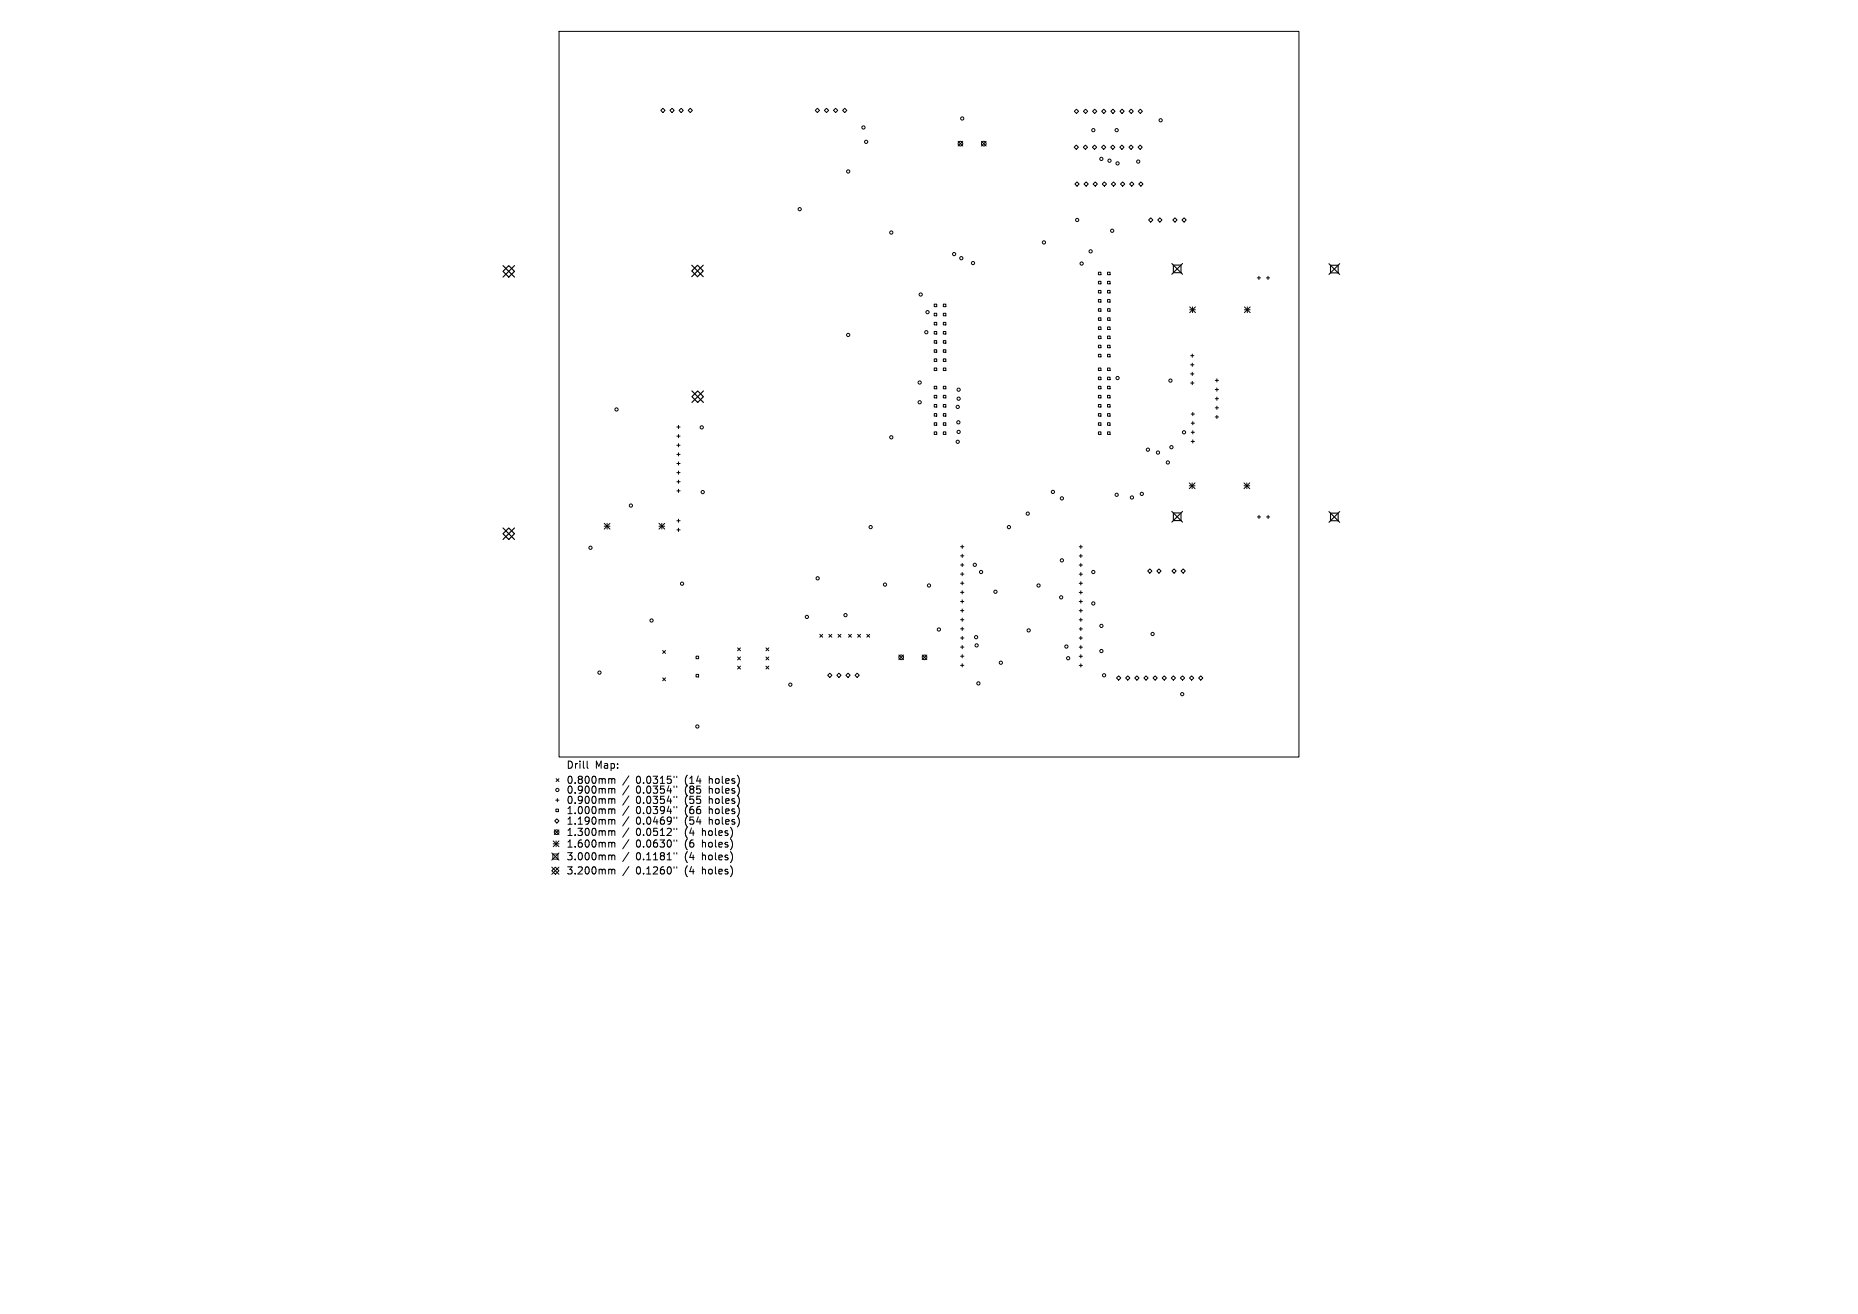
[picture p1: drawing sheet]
<svg xmlns="http://www.w3.org/2000/svg" width="297mm" height="210mm" viewBox="0 0 297 210" stroke-linecap="round" stroke-linejoin="round" font-family="sans-serif">
<defs><g id="words">
<g font-size="1.6">
<text x="90.5" y="123">Drill</text>
<text x="90.5" y="125.4">0.800mm</text>
<text x="95.1" y="123">Map:</text>
<text x="101.7" y="125.4">0.0315&quot;</text>
<text x="109.5" y="125.4">(14</text>
<text x="113.5" y="125.4">holes)</text>
<text x="90.5" y="127">0.900mm</text>
<text x="90.5" y="128.6">0.900mm</text>
<text x="90.5" y="130.3">1.000mm</text>
<text x="90.5" y="132">1.190mm</text>
<text x="101.7" y="127">0.0354&quot;</text>
<text x="101.7" y="128.6">0.0354&quot;</text>
<text x="101.7" y="130.3">0.0394&quot;</text>
<text x="101.7" y="132">0.0469&quot;</text>
<text x="109.5" y="127">(85</text>
<text x="109.5" y="128.6">(55</text>
<text x="109.5" y="130.3">(66</text>
<text x="109.5" y="132">(54</text>
<text x="113.5" y="127">holes)</text>
<text x="113.5" y="128.6">holes)</text>
<text x="113.5" y="130.3">holes)</text>
<text x="113.5" y="132">holes)</text>
<text x="90.5" y="133.7">1.300mm</text>
<text x="90.5" y="135.6">1.600mm</text>
<text x="90.5" y="137.6">3.000mm</text>
<text x="101.7" y="133.7">0.0512&quot;</text>
<text x="101.7" y="135.6">0.0630&quot;</text>
<text x="101.7" y="137.6">0.1181&quot;</text>
<text x="109.5" y="133.7">(4</text>
<text x="109.5" y="135.6">(6</text>
<text x="109.5" y="137.6">(4</text>
<text x="112.4" y="133.7">holes)</text>
<text x="112.4" y="135.6">holes)</text>
<text x="112.4" y="137.6">holes)</text>
<text x="90.5" y="139.9">3.200mm</text>
<text x="101.7" y="139.9">0.1260&quot;</text>
<text x="109.5" y="139.9">(4</text>
<text x="112.4" y="139.9">holes)</text>
</g>
</g></defs>
<g fill="none" stroke="#000" stroke-width=".16">
<path d="M89.4 5h118.2v116h-118.2zM105.6 17.6l.4-.3 .3 .3-.3 .4zM107.1 17.6l.3-.3 .4 .3-.4 .4zM108.5 17.6l.4-.3 .3 .3-.3 .4zM110 17.6l.3-.3 .4 .3-.4 .4zM130.3 17.6l.4-.3 .3 .3-.3 .4zM131.8 17.6l.3-.3 .4 .3-.4 .4zM133.2 17.6l.4-.3 .3 .3-.3 .4zM134.7 17.6l.3-.3 .4 .3-.4 .4zM172.1 17.4l.3 .4-.3 .3-.4-.3zM173.5 17.4l.4 .4-.4 .3-.3-.3zM175 17.4l.3 .4-.3 .3-.4-.3z"/>
<path d="M176.4 17.4l.4 .4-.4 .3-.3-.3zM177.9 17.4l.3 .4-.3 .3-.3-.3zM179.4 17.4l.3 .4-.3 .3-.4-.3zM180.8 17.4l.4 .4-.4 .3-.3-.3zM182.3 17.4l.3 .4-.3 .3-.4-.3zM153.2 22.6l.7 .7M153.9 22.6l-.7 .7M156.9 22.6l.7 .7M157.6 22.6l-.7 .7M171.7 23.5l.3-.3 .4 .3-.4 .4zM171.8 29.4l.4-.3 .3 .3-.3 .4zM173.2 23.5l.3-.3 .3 .3-.3 .4z"/>
<path d="M173.3 29.4l.3-.3 .4 .3-.4 .4zM174.6 23.5l.4-.3 .3 .3-.3 .4zM174.7 29.4l.4-.3 .3 .3-.3 .4zM176.1 23.5l.3-.3 .4 .3-.4 .4zM176.2 29.4l.3-.3 .4 .3-.4 .4zM177.5 23.5l.4-.3 .3 .3-.3 .4zM177.7 29.4l.3-.3 .3 .3-.3 .4zM179 23.5l.3-.3 .4 .3-.4 .4zM179.1 29.4l.4-.3 .3 .3-.3 .4zM180.5 23.5l.3-.3 .3 .3-.3 .4zM180.6 29.4l.3-.3 .4 .3-.4 .4zM181.9 23.5l.4-.3 .3 .3-.3 .4z"/>
<path d="M182 29.4l.4-.3 .3 .3-.3 .4zM183.6 35.2l.3-.4 .4 .4-.4 .3zM185.1 35.2l.3-.4 .3 .4-.3 .3zM187.5 35.2l.3-.4 .4 .4-.4 .3zM188.9 35.2l.4-.4 .3 .4-.3 .3zM149.3 48.6h.4v.4h-.4zM149.3 50.1h.4v.4h-.4zM149.3 51.5h.4v.4h-.4zM149.3 53h.4v.4h-.4zM149.3 54.4h.4v.4h-.4zM149.3 55.9h.4v.4h-.4zM149.3 57.4h.4v.4h-.4z"/>
<path d="M149.3 58.8h.4v.4h-.4zM150.8 48.6h.4v.4h-.4zM150.8 50.1h.4v.4h-.4zM150.8 51.5h.4v.4h-.4zM150.8 53h.4v.4h-.4zM150.8 54.4h.4v.4h-.4zM150.8 55.9h.4v.4h-.4zM150.8 57.4h.4v.4h-.4zM150.8 58.8h.4v.4h-.4zM175.6 43.5h.4v.4h-.4zM175.6 45h.4v.4h-.4zM175.6 46.4h.4v.4h-.4z"/>
<path d="M175.6 47.9h.4v.4h-.4zM175.6 49.3h.4v.4h-.4zM175.6 50.8h.4v.4h-.4zM175.6 52.3h.4v.4h-.4zM175.6 53.7h.4v.4h-.4zM175.6 55.2h.4v.4h-.4zM175.6 56.6h.4v.4h-.4zM175.6 58.8h.4v.4h-.4zM177 43.5h.4v.4h-.4zM177 45h.4v.4h-.4zM177 46.4h.4v.4h-.4zM177 47.9h.4v.4h-.4z"/>
<path d="M177 49.3h.4v.4h-.4zM177 50.8h.4v.4h-.4zM177 52.3h.4v.4h-.4zM177 53.7h.4v.4h-.4zM177 55.2h.4v.4h-.4zM177 56.6h.4v.4h-.4zM177 58.8h.4v.4h-.4zM190.2 49.1l.9 .9M190.2 49.5h.9M190.3 56.8h.5M190.3 58.3h.5M190.3 59.8h.5"/>
<path d="M190.6 56.6v.5M190.6 58v.6M190.6 59.5v.5M190.6 49.1v.9M191.1 49.1l-.9 .9M198.9 49.5h.9M198.9 49.1l.9 .9M199.4 49.1v.9M199.8 49.1l-.9 .9M201 44.4h.5M201.2 44.2v.5M202.4 44.4h.6"/>
<path d="M202.7 44.2v.5M108.2 68.2h.5M108.2 69.7h.5M108.2 71.2h.5M108.2 72.6h.5M108.2 74.1h.5M108.2 75.5h.5M108.2 77h.5M108.2 78.5h.5M108.5 68v.5M108.5 69.4v.6M108.5 70.9v.5"/>
<path d="M108.5 72.4v.5M108.5 73.8v.5M108.5 75.3v.5M108.5 76.7v.6M108.5 78.2v.5M149.3 61.7h.4v.4h-.4zM149.3 63.2h.4v.4h-.4zM149.3 64.6h.4v.5h-.4zM149.3 66.1h.4v.4h-.4zM149.3 67.6h.4v.4h-.4zM149.3 69h.4v.4h-.4zM150.8 61.7h.4v.4h-.4z"/>
<path d="M150.8 63.2h.4v.4h-.4zM150.8 64.6h.4v.5h-.4zM150.8 66.1h.4v.4h-.4zM150.8 67.6h.4v.4h-.4zM150.8 69h.4v.4h-.4zM175.6 60.3h.4v.4h-.4zM175.6 61.7h.4v.4h-.4zM175.6 63.2h.4v.4h-.4zM175.6 64.6h.4v.5h-.4zM175.6 66.1h.4v.4h-.4zM175.6 67.6h.4v.4h-.4zM175.6 69h.4v.4h-.4z"/>
<path d="M177 60.3h.4v.4h-.4zM177 61.7h.4v.4h-.4zM177 63.2h.4v.4h-.4zM177 64.6h.4v.5h-.4zM177 66.1h.4v.4h-.4zM177 67.6h.4v.4h-.4zM177 69h.4v.4h-.4zM190.1 77.2l.9 .9M190.1 77.6h.9M190.3 61.2h.5M190.4 66.2h.5M190.4 67.6h.5"/>
<path d="M190.4 69.1h.5M190.4 70.6h.5M190.6 77.2v.9M190.6 61v.5M190.7 65.9v.5M190.7 67.4v.5M190.7 68.8v.6M190.7 70.3v.5M191 77.2l-.9 .9M194.3 60.8h.5M194.3 62.3h.5M194.3 63.7h.5"/>
<path d="M194.3 65.2h.5M194.3 66.6h.5M194.5 60.5v.6M194.5 62v.5M194.5 63.5v.5M194.5 64.9v.5M194.5 66.4v.5M198.9 77.6h.9M198.9 77.2l.9 .9M199.3 77.2v.9M199.8 77.2l-.9 .9M96.6 83.6l.9 1"/>
<path d="M96.6 84.1h.9M97 83.6v1M97.5 83.6l-.9 1M105.3 84.1h1M105.3 83.6l1 1M105.8 83.6v1M106.3 83.6l-1 1M108.2 83.2h.5M108.2 84.7h.5M108.5 83v.5M108.5 84.4v.5M153.6 87.4h.5"/>
<path d="M153.6 88.8h.5M153.6 90.3h.5M153.6 91.8h.5M153.6 93.2h.5M153.6 94.7h.5M153.6 96.1h.5M153.6 97.6h.5M153.6 99h.5M153.8 87.1v.5M153.8 88.6v.5M153.8 90v.6M153.8 91.5v.5"/>
<path d="M153.8 93v.5M153.8 94.4v.5M153.8 95.9v.5M153.8 97.3v.5M153.8 98.8v.5M172.5 87.4h.5M172.5 88.8h.5M172.5 90.3h.5M172.5 91.8h.5M172.5 93.2h.5M172.5 94.7h.5M172.5 97.6h.5"/>
<path d="M172.5 96.1h.5M172.5 99.1h.5M172.8 87.1v.5M172.8 88.6v.5M172.8 90v.6M172.8 91.5v.5M172.8 93v.5M172.8 94.4v.5M172.8 95.9v.5M172.8 97.3v.6M172.8 98.8v.5M183.5 91.3l.3-.4 .3 .4-.3 .3z"/>
<path d="M184.9 91.3l.4-.4 .3 .4-.3 .3zM187.3 91.3l.4-.4 .3 .4-.3 .3zM188.8 91.3l.3-.4 .4 .4-.4 .3zM201 82.6h.5M201.2 82.4v.5M202.4 82.6h.6M202.7 82.4v.5M105.9 104l.5 .4M105.9 108.3l.5 .5M106.4 104l-.5 .4M106.4 108.3l-.5 .5M111.3 104.9h.4v.4h-.4z"/>
<path d="M111.3 107.8h.4v.4h-.4zM117.9 103.5l.5 .5M117.9 105l.5 .5M117.9 106.5l.5 .4M118.4 103.5l-.5 .5M118.4 105l-.5 .5M118.4 106.5l-.5 .4M122.4 103.5l.5 .5M122.4 105l.5 .5M122.4 106.5l.5 .4M122.9 103.5l-.5 .5M122.9 105l-.5 .5"/>
<path d="M122.9 106.5l-.5 .4M131 101.4l.5 .4M131.5 101.4l-.5 .4M132.5 101.4l.5 .4M132.6 107.6l.4 .3-.4 .4-.3-.4zM133 101.4l-.5 .4M134 101.4l.4 .4M134.1 107.6l.3 .3-.3 .4-.3-.4zM134.4 101.4l-.4 .4M135.6 107.6l.3 .3-.3 .4-.4-.4zM135.6 101.4l.5 .4M136.1 101.4l-.5 .4"/>
<path d="M137 107.6l.4 .3-.4 .4-.3-.4zM137.1 101.4l.5 .4M137.6 101.4l-.5 .4M138.6 101.4l.4 .4M139 101.4l-.4 .4M143.7 104.7l.7 .7M144.4 104.7l-.7 .7M147.4 104.7l.8 .7M148.2 104.7l-.8 .7M153.6 100.5h.5M153.6 102h.5M153.6 103.4h.5"/>
<path d="M153.6 104.9h.5M153.6 106.3h.5M153.8 100.2v.6M153.8 101.7v.5M153.8 103.2v.5M153.8 104.6v.5M153.8 106.1v.5M172.5 100.5h.5M172.5 103.4h.5M172.5 106.3h.5M172.5 102h.5M172.5 104.9h.5"/>
<path d="M172.8 100.3v.5M172.8 101.7v.5M172.8 103.2v.5M172.8 104.6v.5M172.8 106.1v.5M178.8 108l.4 .4-.4 .3-.3-.3zM179.9 108.4l.4-.4 .3 .4-.3 .3zM181.4 108.4l.3-.4 .4 .4-.4 .3zM183.2 108l.3 .4-.3 .3-.4-.3zM184.3 108.4l.3-.4 .4 .4-.4 .3zM185.8 108.4l.3-.4 .3 .4-.3 .3zM187.2 108.4l.4-.4 .3 .4-.3 .3z"/>
<path d="M188.7 108.4l.3-.4 .4 .4-.4 .3zM190.1 108.4l.4-.4 .3 .4-.3 .3zM191.6 108.4l.3-.4 .4 .4-.4 .3zM88.2 139.2l.6-.6 .6 .6-.6 .5zM88.2 136.3l1.2 1.2M88.2 138.6l1.2 1.1M88.4 136.5h.8v.8h-.8zM88.4 134.4l1 .9M88.4 134.9h1M88.6 132.6l.8 .8M88.8 127.9h.6M88.9 129.3h.4v.4h-.4z"/>
<path d="M88.9 124.4l.5 .5M88.9 134.4v.9M89 130.9l.4 .3-.4 .3-.3-.3zM89.1 127.6v.5M89.4 138.6l-1.2 1.1M89.4 124.4l-.5 .5M89.4 132.6l-.8 .8M89.4 134.4l-1 .9M89.4 136.3l-1.2 1.2M93.9 121.6v1l.1 .2M97.5 124.4l.3 .2M97.5 126l.3 .2"/>
<path d="M97.5 127.6l.3 .2M97.5 129.3l.3 .1M97.5 131l.3 .1M97.5 132.8l.3 .1M97.5 134.6l.3 .2M97.5 136.7l.3 .1M97.5 138.9l.3 .2M97.8 124.6l.2-.2 .2 .1 .1 .7M97.8 124.6v.6M97.8 126.2v.6M97.8 127.8v.6M97.8 129.4v.6"/>
<path d="M97.8 131.1v.6M97.8 132.9v.6M97.8 134.8v.6M97.8 136.8v.6M97.8 139.1v.6M97.8 126.2l.2-.2 .2 .1 .1 .7M97.8 127.8l.2-.2 .2 .1 .1 .7M97.8 129.4l.2-.1h.2l.1 .7M97.8 131.1l.2-.1h.2l.1 .7M97.8 132.9l.2-.1h.2l.1 .7M97.8 134.8l.2-.2 .2 .1 .1 .7M97.8 136.8l.2-.1h.2l.1 .7"/>
<path d="M97.8 139.1l.2-.2 .2 .1 .1 .7M100.5 124l-1 1.5M100.5 125.6l-1 1.5M100.5 127.2l-1 1.5M100.5 128.8l-1 1.5M100.5 130.5l-1 1.5M100.5 132.3l-1 1.5M100.5 134.2l-1 1.5M100.5 136.2l-1 1.5M100.5 138.5l-1 1.5M107.7 124.1v.2M107.7 125.6v.2"/>
<path d="M107.7 127.3v.2M107.7 128.9v.2M107.7 130.6v.2M107.7 132.4v.2M107.7 134.2v.3M107.7 136.3v.2M107.7 138.5v.3M108.2 124.1v.2M108.2 125.6v.2M108.2 127.3v.2M108.2 128.9v.2M108.2 130.6v.2"/>
<path d="M108.2 132.4v.2M108.2 134.2v.3M108.2 136.3v.2M108.2 138.5v.3"/>
<circle cx="153.8" cy="18.9" r=".26"/>
<circle cx="185.5" cy="19.2" r=".26"/>
<circle cx="127.8" cy="33.4" r=".26"/>
<circle cx="135.6" cy="27.4" r=".26"/>
<circle cx="138" cy="20.4" r=".26"/>
<circle cx="138.5" cy="22.7" r=".26"/>
<circle cx="142.5" cy="37.2" r=".26"/>
<circle cx="153.5" cy="23" r=".37"/>
<circle cx="157.3" cy="23" r=".37"/>
<circle cx="166.9" cy="38.7" r=".26"/>
<circle cx="172.2" cy="35.2" r=".26"/>
<circle cx="174.8" cy="20.8" r=".26"/>
<circle cx="176.1" cy="25.4" r=".26"/>
<circle cx="177.4" cy="25.7" r=".26"/>
<circle cx="177.8" cy="36.9" r=".26"/>
<circle cx="178.5" cy="20.8" r=".26"/>
<circle cx="178.6" cy="26.1" r=".26"/>
<circle cx="181.9" cy="25.8" r=".26"/>
<circle cx="135.6" cy="53.5" r=".26"/>
<circle cx="147.2" cy="47.1" r=".26"/>
<circle cx="148.1" cy="53.1" r=".26"/>
<circle cx="148.3" cy="49.9" r=".26"/>
<circle cx="152.5" cy="40.6" r=".26"/>
<circle cx="153.7" cy="41.3" r=".26"/>
<circle cx="155.5" cy="42" r=".26"/>
<circle cx="172.9" cy="42.1" r=".26"/>
<circle cx="174.3" cy="40.2" r=".26"/>
<circle cx="98.6" cy="65.4" r=".26"/>
<circle cx="112.2" cy="68.3" r=".26"/>
<circle cx="112.3" cy="78.6" r=".26"/>
<circle cx="142.5" cy="69.9" r=".26"/>
<circle cx="147" cy="61.1" r=".26"/>
<circle cx="147" cy="64.3" r=".26"/>
<circle cx="153.1" cy="65" r=".26"/>
<circle cx="153.1" cy="70.6" r=".26"/>
<circle cx="153.2" cy="67.5" r=".26"/>
<circle cx="153.2" cy="69" r=".26"/>
<circle cx="153.2" cy="62.3" r=".26"/>
<circle cx="153.2" cy="63.7" r=".26"/>
<circle cx="168.3" cy="78.6" r=".26"/>
<circle cx="169.7" cy="79.7" r=".26"/>
<circle cx="178.5" cy="79.1" r=".26"/>
<circle cx="178.6" cy="60.4" r=".26"/>
<circle cx="180.9" cy="79.5" r=".26"/>
<circle cx="182.5" cy="78.9" r=".26"/>
<circle cx="183.5" cy="71.9" r=".26"/>
<circle cx="185.1" cy="72.3" r=".26"/>
<circle cx="186.7" cy="73.9" r=".26"/>
<circle cx="187.1" cy="60.8" r=".26"/>
<circle cx="187.3" cy="71.5" r=".26"/>
<circle cx="189.3" cy="69.1" r=".26"/>
<circle cx="94.4" cy="87.5" r=".26"/>
<circle cx="100.8" cy="80.8" r=".26"/>
<circle cx="104.1" cy="99.2" r=".26"/>
<circle cx="109" cy="93.3" r=".26"/>
<circle cx="129" cy="98.6" r=".26"/>
<circle cx="130.7" cy="92.4" r=".26"/>
<circle cx="135.2" cy="98.3" r=".26"/>
<circle cx="139.2" cy="84.2" r=".26"/>
<circle cx="141.5" cy="93.4" r=".26"/>
<circle cx="148.5" cy="93.6" r=".26"/>
<circle cx="155.8" cy="90.3" r=".26"/>
<circle cx="156.8" cy="91.4" r=".26"/>
<circle cx="159.1" cy="94.6" r=".26"/>
<circle cx="161.3" cy="84.2" r=".26"/>
<circle cx="164.3" cy="82.1" r=".26"/>
<circle cx="166" cy="93.6" r=".26"/>
<circle cx="169.6" cy="95.5" r=".26"/>
<circle cx="169.7" cy="89.6" r=".26"/>
<circle cx="174.8" cy="96.4" r=".26"/>
<circle cx="174.8" cy="91.4" r=".26"/>
<circle cx="95.8" cy="107.5" r=".26"/>
<circle cx="111.5" cy="116.1" r=".26"/>
<circle cx="126.3" cy="109.4" r=".26"/>
<circle cx="144.1" cy="105.1" r=".37"/>
<circle cx="147.8" cy="105.1" r=".37"/>
<circle cx="150.1" cy="100.6" r=".26"/>
<circle cx="156" cy="101.8" r=".26"/>
<circle cx="156.1" cy="103.2" r=".26"/>
<circle cx="156.4" cy="109.2" r=".26"/>
<circle cx="160" cy="105.9" r=".26"/>
<circle cx="164.4" cy="100.8" r=".26"/>
<circle cx="170.5" cy="103.3" r=".26"/>
<circle cx="170.7" cy="105.2" r=".26"/>
<circle cx="176.1" cy="104.1" r=".26"/>
<circle cx="176.1" cy="100" r=".26"/>
<circle cx="176.5" cy="107.9" r=".26"/>
<circle cx="184.2" cy="101.3" r=".26"/>
<circle cx="189" cy="110.9" r=".26"/>
<circle cx="89" cy="133" r=".37"/>
<circle cx="89.1" cy="126.3" r=".26"/>
</g>
<path d="M187.3 42.1l1.7 1.7M187.6 42.4h1.2v1.2h-1.2zM189 42.1l-1.7 1.7M212.4 42.1l1.8 1.8M212.7 42.4h1.2v1.2h-1.2zM214.2 42.1l-1.8 1.8M187.3 81.7l1.7 1.8M187.6 82h1.2v1.2h-1.2zM189 81.7l-1.7 1.8M212.4 81.8l1.8 1.7M212.7 82h1.2v1.2h-1.2zM214.2 81.8l-1.8 1.7" fill="none" stroke="#000" stroke-width=".17"/>
<path d="M80.4 42.4l1.8 1.9M81.3 42.4l.9 1-.9 .9-.9-.9zM82.2 42.4l-1.8 1.9M110.6 43.3l.9-.9 .9 .9-.9 .9zM110.6 42.4l1.8 1.8M112.4 42.4l-1.8 1.8M110.6 63.4l.9-.9 .9 .9-.9 .9zM110.6 62.5l1.8 1.8M112.4 62.5l-1.8 1.8M80.4 84.4l1.8 1.8M81.3 84.4l.9 .9-.9 .9-.9-.9zM82.2 84.4l-1.8 1.8" fill="none" stroke="#000" stroke-width=".18"/>
<use href="#words"/>
</svg>
